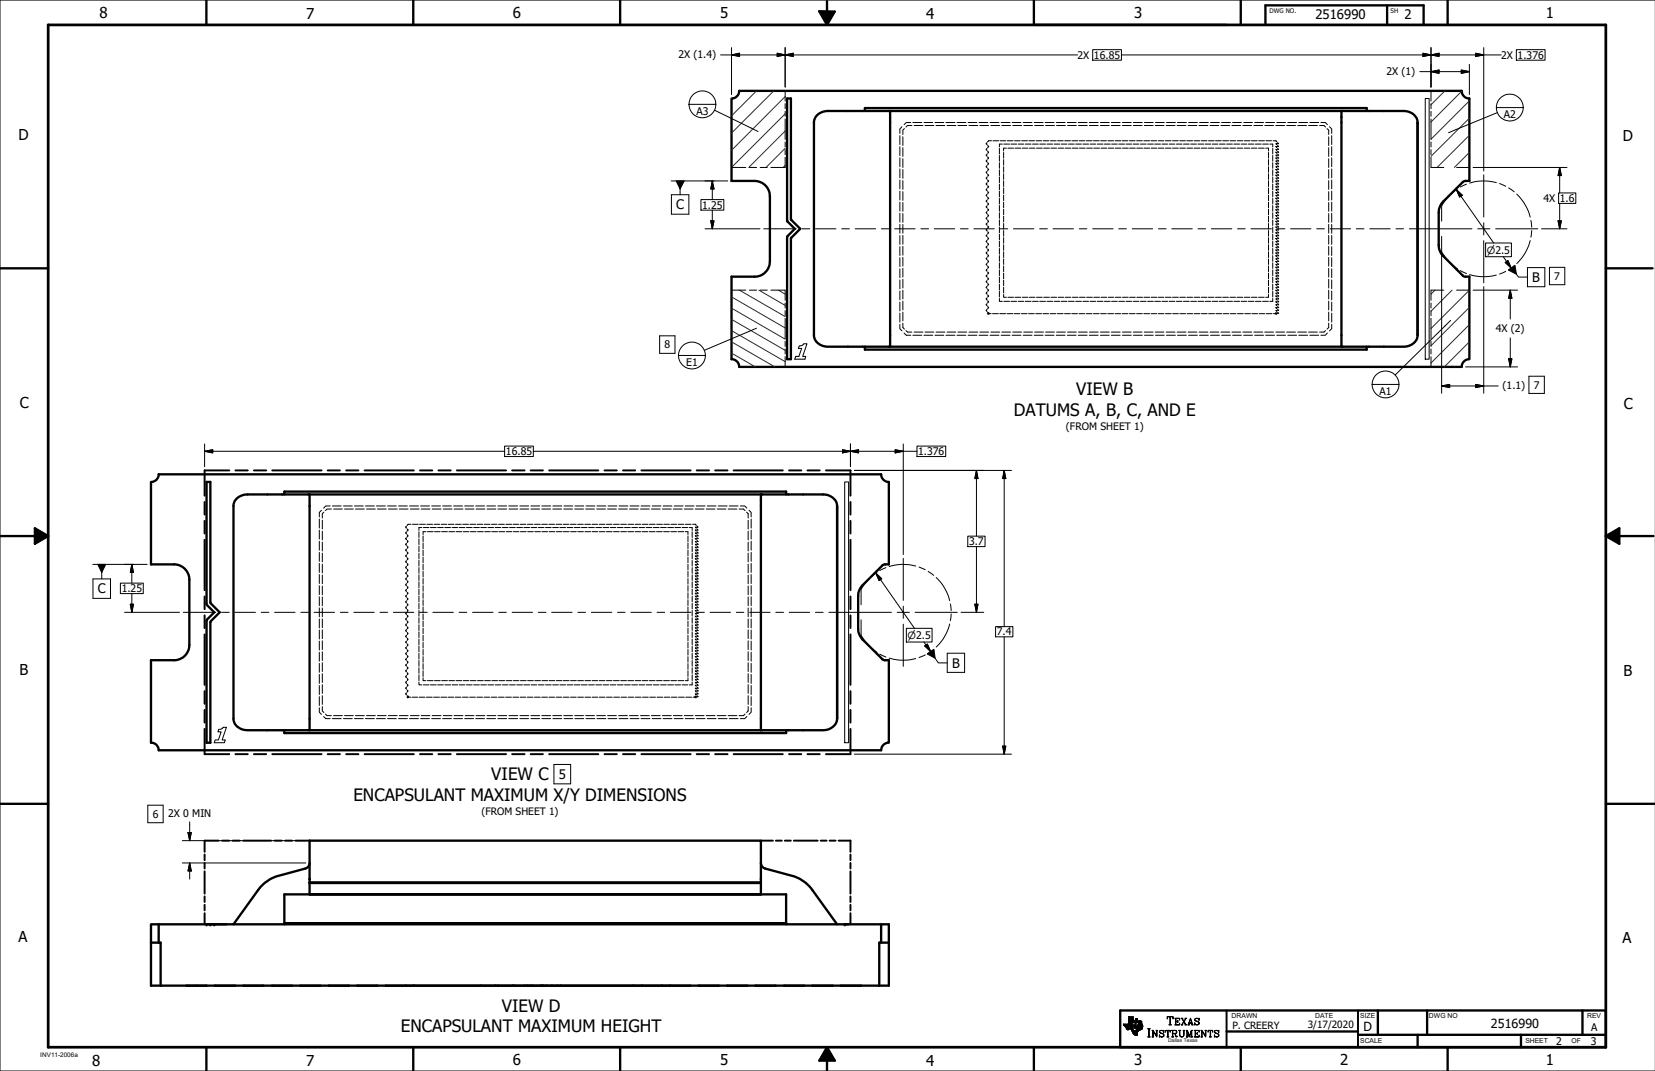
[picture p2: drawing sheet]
<svg xmlns="http://www.w3.org/2000/svg" width="432mm" height="279mm" viewBox="0 0 432 279" stroke-linecap="round" stroke-linejoin="round" font-family="sans-serif">
<defs><g id="words">
<g font-size="4.5">
<text x="280.8" y="103.1">VIEW B</text>
<text x="264.5" y="108.5">DATUMS A, B, C, AND E</text>
<text x="128.2" y="203.6">VIEW C</text>
<text x="92.2" y="208.9">ENCAPSULANT MAXIMUM X/Y DIMENSIONS</text>
<text x="130.9" y="263.9">VIEW D</text>
<text x="104.6" y="269.3">ENCAPSULANT MAXIMUM HEIGHT</text>
</g>
<g font-size="3.9">
<text x="25.9" y="4.6">8</text>
<text x="79.9" y="4.9">7</text>
<text x="133.8" y="4.7">6</text>
<text x="187.9" y="4.6">5</text>
<text x="241.7" y="5">4</text>
<text x="295.9" y="4.6">3</text>
<text x="403.4" y="4.7">1</text>
<text x="4.9" y="36.6">D</text>
<text x="423.4" y="36.8">D</text>
<text x="5.2" y="106.5">C</text>
<text x="423.7" y="106.7">C</text>
<text x="5.1" y="176.1">B</text>
<text x="423.5" y="176.3">B</text>
<text x="4.8" y="245.8">A</text>
<text x="423.3" y="246.1">A</text>
<text x="24.1" y="278.1">8</text>
<text x="79.9" y="278">7</text>
<text x="133.8" y="277.9">6</text>
<text x="187.9" y="277.7">5</text>
<text x="241.7" y="278.1">4</text>
<text x="295.9" y="277.8">3</text>
<text x="349.7" y="278">2</text>
<text x="403.4" y="277.9">1</text>
</g>
<g font-size="3.4">
<text x="343.2" y="5.1">2516990</text>
<text x="366.5" y="5.1">2</text>
<text x="176.4" y="54.6">C</text>
<text x="399.8" y="73.6">B</text>
<text x="25.5" y="154.8">C</text>
<text x="248.4" y="174.1">B</text>
<text x="145.8" y="203.2">5</text>
</g>
<g font-size="3.3">
<text x="355.7" y="269">D</text>
<text x="389" y="268.1">2516990</text>
</g>
<g font-size="2.9">
<text x="304.3" y="267.4">T</text>
<text x="299.2" y="270.5">I</text>
</g>
<g font-size="2.7">
<text x="177" y="15.1">2X (1.4)</text>
<text x="281.1" y="15.3">2X</text>
<text x="285.4" y="15.3">16.85</text>
<text x="391.7" y="15.3">2X</text>
<text x="396" y="15.3">1.376</text>
<text x="361.7" y="19.5">2X (1)</text>
<text x="181.7" y="30">A3</text>
<text x="392.3" y="30.8">A2</text>
<text x="402.7" y="52.7">4X</text>
<text x="407" y="52.7">1.6</text>
<text x="183.2" y="54.5">1.25</text>
<text x="405.5" y="73">7</text>
<text x="390.2" y="86.5">4X (2)</text>
<text x="173.4" y="90.9">8</text>
<text x="179" y="95.5">E1</text>
<text x="392" y="101.5">(1.1)</text>
<text x="400.2" y="101.4">7</text>
<text x="359.9" y="103">A1</text>
<text x="278.1" y="112.2">(FROM SHEET 1)</text>
<text x="132" y="118.7">16.85</text>
<text x="239.6" y="118.7">1.376</text>
<text x="252.8" y="142.2">3.7</text>
<text x="31.7" y="154.5">1.25</text>
<text x="260.1" y="165.8">7.4</text>
<text x="39.8" y="213.3">6</text>
<text x="43.9" y="213.2">2X 0 MIN</text>
<text x="125.6" y="212.6">(FROM SHEET 1)</text>
<text x="415.1" y="268.8">A</text>
<text x="406" y="272.6">2</text>
<text x="415" y="272.6">3</text>
</g>
<g font-size="2.6">
<text x="387.9" y="66.2">⌀2.5</text>
<text x="236.8" y="166.6">⌀2.5</text>
<text x="321.5" y="268.5">P. CREERY</text>
<text x="341.2" y="268.1">3/17/2020</text>
</g>
<g font-size="2.3">
<text x="306.3" y="267.4">EXAS</text>
<text x="300.4" y="270.5">NSTRUMENTS</text>
</g>
<g font-size="1.8">
<text x="321.3" y="265.6">DRAWN</text>
<text x="343.2" y="265.6">DATE</text>
<text x="354.9" y="265.5">SIZE</text>
<text x="372.8" y="265.5">DWG NO</text>
<text x="414.1" y="265.5">REV</text>
<text x="354.9" y="272.1">SCALE</text>
<text x="398" y="272.2">SHEET</text>
<text x="410" y="272.2">OF</text>
</g>
<text font-size="1.7" x="10.5" y="275.7">INV11-2006a</text>
<g font-size="1.6">
<text x="331.2" y="3.3">DWG NO.</text>
<text x="362.8" y="3.3">SH</text>
</g>
<text font-size="1.3" x="304.8" y="271.9">Dallas Texas</text>
</g></defs>
<g fill="none" stroke="#000" stroke-width=".26">
<path d="M188 14.3h93.2M190.9 12.4v12.3M190.9 14.3l2.1-.4v.8zM202.8 13.9l2.1 .4-2.1 .4zM204.9 12.4v10.3M204.9 14.3l2.1-.4v.8zM285.1 13h7.5v2.7h-7.5zM371.3 13.9l2.1 .4-2.1 .4zM373.4 18.7l2.1-.4v.8zM373.4 14.3l2.1-.4v.8zM373.4 12.4v10.3M381.3 18.3l2.1 .4-2.1 .4z"/>
<path d="M383.4 18.7h-13M383.4 16.8v7.9M385 13.9l2.1 .4-2.1 .4zM387.1 12.4v32.2M391.7 14.3h-99.1M395.6 13h7.5v2.7h-7.5zM431.8 0h-431.8v279.4h431.8M179.7 27.2h7.1a3.5 3.5 0 0 0-5.1-3.2 3.5 3.5 0 0 0-.6 6 3.5 3.5 0 0 0 5.6-2.1l.1-.7M186.4 28.7l11.4 5.6M204.9 23.7v2.7M204.9 27v1.4M204.9 29v1.4"/>
<path d="M204.9 31v5.4M204.9 37v1.4M204.9 39v1.4M234.8 35.4v2.3M234.8 38.3v2.3M235.3 33.1l-.5 .5v1.2M235.6 35.7v2.3M235.6 38.5v2.3M236 33.5l-.4 .5v1.1M237.6 32h-1.1l-.6 .5M237.9 32.7h-1.1l-.4 .4M238.2 32h2.3"/>
<path d="M238.5 32.7h2.3M241.1 32h2.3M241.3 32.7h2.3M243.9 32h2.3M244.2 32.7h2.3M246.8 32h2.3M247.1 32.7h2.3M249.7 32h2.3M249.9 32.7h2.3M252.6 32h2.3M252.8 32.7h2.3M255.4 32h2.3"/>
<path d="M255.7 32.7h2.2M257.9 36.7h.8M258.3 32h2.3M258.5 32.7h2.3M259.1 36.7h1.5M260.8 38.7v1.5M260.9 36.7h1.5M261.2 32h2.3M261.4 32.7h2.3M261.5 37.6h-.7v.7M261.9 39.8v1.5M261.9 37.6h1.5"/>
<path d="M262.6 38.7h-.7v.7M262.8 36.7h1.5M263 38.7h1.5M263.8 37.6h1.5M264.1 32h2.3M264.2 32.7h2.3M264.7 36.7h1.5M264.8 38.7h1.5M265.6 37.6h1.5M266.6 36.7h1.5M266.7 38.7h1.5M267 32h2.2"/>
<path d="M267.1 32.7h2.3M267.5 37.6h1.5M268.4 36.7h1.5M268.6 38.7h1.4M269.4 37.6h1.5M269.8 32h2.3M270 32.7h2.2M270.3 36.7h1.5M270.4 38.7h1.5M271.3 37.6h1.5M272.2 36.7h1.5M272.3 38.7h1.5"/>
<path d="M272.7 32h2.3M272.8 32.7h2.3M273.2 37.6h1.5M274.1 36.7h1.5M274.2 38.7h1.5M275 37.6h1.5M275.6 32h2.3M275.7 32.7h2.3M275.9 36.7h1.5M276.1 38.7h1.4M276.9 37.6h1.5M277.8 36.7h1.5"/>
<path d="M277.9 38.7h1.5M278.5 32h2.3M278.5 32.7h2.3M278.8 37.6h1.5M279.7 36.7h1.5M279.8 38.7h1.5M280.6 37.6h1.6M281.3 32h2.3M281.4 32.7h2.3M281.6 36.7h1.5M281.6 38.7h1.5M282.5 37.6h1.5"/>
<path d="M283.4 36.7h1.5M283.5 38.7h1.5M284.2 32h2.3M284.2 32.7h2.3M284.4 37.6h1.5M285.3 36.7h1.5M285.4 38.7h1.5M286.3 37.6h1.5M287.1 32h2.3M287.1 32.7h2.3M287.2 36.7h1.5M287.3 38.7h1.5"/>
<path d="M288.1 37.6h1.6M289.1 36.7h1.5M289.1 38.7h1.5M290 32h2.2M290 32.7h2.2M290 37.6h1.5M290.9 36.7h1.5M291 38.7h1.5M291.9 37.6h1.5M292.8 36.7h1.5M292.8 32h2.3M292.8 32.7h2.3"/>
<path d="M292.9 38.7h1.5M293.8 37.6h1.5M294.7 36.7h1.5M294.7 38.7h1.5M295.7 37.6h1.5M295.7 32.7h2.3M295.7 32h2.3M296.5 36.7h1.5M296.6 38.7h1.5M297.5 37.6h1.5M298.4 36.7h1.5M298.5 38.7h1.5"/>
<path d="M298.6 32.7h2.2M298.6 32h2.3M299.4 37.6h1.5M300.3 36.7h1.5M300.3 38.7h1.5M301.3 37.6h1.5M301.4 32.7h2.3M301.5 32h2.3M302.2 36.7h1.5M302.2 38.7h1.5M303.1 37.6h1.6M304 36.7h1.5"/>
<path d="M304.1 38.7h1.5M304.3 32.7h2.3M304.3 32h2.4M305 37.6h1.5M305.9 36.7h1.5M305.9 38.7h1.5M306.9 37.6h1.5M307.1 32.7h2.3M307.2 32h2.3M307.8 36.7h1.5M307.8 38.7h1.5M308.8 37.6h1.5"/>
<path d="M309.6 36.7h1.5M309.7 38.7h1.5M310 32.7h2.3M310.1 32h2.3M310.7 37.6h1.5M311.5 36.7h1.5M311.5 38.7h1.5M312.5 37.6h1.6M312.8 32.7h2.3M313 32h2.3M313.4 36.7h1.5M313.4 38.7h1.5"/>
<path d="M314.4 37.6h1.5M315.3 38.7h1.5M315.3 36.7h1.5M315.7 32.7h2.3M315.8 32h2.4M316.3 37.6h1.5M317.1 36.7h1.5M317.1 38.7h1.5M318.2 37.6h1.5M318.6 32.7h2.2M318.7 32h2.3M319 38.7h1.5"/>
<path d="M319 36.7h1.5M320 37.6h1.5M320.9 38.7h1.5M320.9 36.7h1.5M321.4 32.7h2.3M321.6 32h2.3M321.9 37.6h1.5M322.7 38.7h1.5M322.8 36.7h1.5M323.8 37.6h1.5M324.3 32.7h2.3M324.5 32h2.3"/>
<path d="M324.6 38.7h1.5M324.6 36.7h1.5M325.6 37.6h1.6M326.5 38.7h1.5M326.5 36.7h1.5M327.1 32.7h2.3M327.4 32h2.3M327.5 37.6h1.5M328.3 38.7h1.5M328.4 36.7h1.5M329.4 37.6h1.5M330 32.7h2.3"/>
<path d="M330.2 32h2.3M330.2 38.7h.8v.7M330.3 36.7h1.5M331 39.8v1.5M331.3 37.6h.8v.7M332.1 38.7v1.5M332.1 36.7h.8M332.9 32.7h2.3M333.1 32h2.3M335.7 32.7h2.3M336 32h2.3M338.6 32.7h2.3"/>
<path d="M338.9 32h2.3M341.4 32.7h2.3M341.7 32h2.3M344.3 32.7h1.1l.4 .4M344.6 32h1.2l.5 .5M346.2 33.5l.5 .5v1.1M346.7 35.7v2.3M346.7 38.5v2.3M346.9 33.1l.6 .5v1.2M347.5 35.4v2.3M347.5 38.3v2.3M371.9 25.7h1v68h-1z"/>
<path d="M373.4 23.7v2.7M373.4 27v1.4M373.4 29v1.4M373.4 31v5.4M373.4 37v1.4M373.4 39v1.4M390.4 28.1h7a3.5 3.5 0 0 0-5.1-3 3.5 3.5 0 0 0-.4 5.9 3.5 3.5 0 0 0 5.5-2.3v-.6M390.7 29.4l-12.8 5.2M175.1 47.2h14.8M175.2 50.8h4.5v5.1h-4.5zM177.4 48.5v2.3M182.9 52.1h5.9v2.7h-5.9z"/>
<path d="M183.9 59.7h14.4M185.4 57.6h.9l-.5 2.1zM185.8 47.2v4.9M185.8 54.8v4.9M185.8 47.2l.5 2.1h-.9zM190.9 43.7h3.7M195.5 43.7h1.9M198.3 43.7h1.9M199.3 59.7h8.5M204.9 41v2.7h-3.8M209.3 59.7h2M212.8 59.7h5.3"/>
<path d="M219.6 59.7h2M223.1 59.7h5.4M230 59.7h1.9M233.4 59.7h5.4M234.8 41.2v2.3M234.8 44.1v2.3M234.8 47v2.3M234.8 49.9v2.3M234.8 52.7v2.4M234.8 55.6v2.4M234.8 58.5v2.4M235.6 41.4v2.3"/>
<path d="M235.6 44.2v2.3M235.6 47.1v2.3M235.6 50v2.3M235.6 52.8v2.3M235.6 55.7v2.3M235.6 58.5v2.3M240.3 59.7h2M243.8 59.7h5.3M250.6 59.7h2M254.1 59.7h5.3M260.8 40.6v1.5M260.8 42.4v1.5"/>
<path d="M260.8 44.3v1.5M260.8 46.1v1.5M260.8 48v1.5M260.8 49.9v1.5M260.8 51.8v1.4M260.8 53.6v1.5M260.8 55.5v1.5M260.8 57.4v1.4M260.8 59.2v1.5M260.9 59.7h2M261.9 41.6v1.5M261.9 43.5v1.5"/>
<path d="M261.9 45.3v1.5M261.9 47.2v1.5M261.9 49v1.5M261.9 50.9v1.4M261.9 52.7v1.5M261.9 54.6v1.4M261.9 56.4v1.5M261.9 58.3v1.5M264.4 59.7h5.3M271.3 59.7h2M274.7 59.7h5.4M281.6 59.7h2"/>
<path d="M285.1 59.7h5.3M291.9 59.7h2M295.4 59.7h5.3M302.2 59.7h2M305.7 59.7h5.4M312.6 59.7h2M316.1 59.7h5.3M322.9 59.7h2M326.4 59.7h5.3M331 41.6v1.5M331 43.5v1.5M331 45.3v1.5"/>
<path d="M331 47.2v1.5M331 49v1.5M331 50.9v1.4M331 52.7v1.5M331 54.6v1.4M331 56.4v1.5M331 58.3v1.5M332.1 40.6v1.5M332.1 42.4v1.5M332.1 44.3v1.5M332.1 46.1v1.5M332.1 48v1.5"/>
<path d="M332.1 49.9v1.5M332.1 51.8v1.4M332.1 53.6v1.5M332.1 55.5v1.5M332.1 57.4v1.4M332.1 59.2v1.5M333.2 59.7h2M336.7 59.7h5.3M343.5 59.7h2M346.7 41.4v2.3M346.7 44.2v2.3M346.7 47.1v2.3"/>
<path d="M346.7 50v2.3M346.7 52.8v2.3M346.7 55.7v2.3M346.7 58.5v2.3M347 59.7h5.4M347.5 41.2v2.3M347.5 44.1v2.3M347.5 47v2.3M347.5 49.9v2.3M347.5 52.7v2.4M347.5 55.6v2.4M347.5 58.5v2.4"/>
<path d="M353.9 59.7h2M357.4 59.7h5.3M364.2 59.7h2M367.7 59.7h16.3M373.4 41v2.7h3.3M378.2 50.9l-2.1 2.9v3.9M380 49.4l1.5 1.5-.7 .5zM380 49.4l9.7 14M380 43.7h3.4M380.3 49.3l-1.4 1M382.6 48l-1.6 .8M384.3 43.7h24.5"/>
<path d="M385.6 59.7h3.1M387.1 45.6v11M387.1 58.1v3.2M390.2 59.7h11M390.4 47.6a12.5 12.5 0 0 0-7 .2M391.2 47.9l1.7 .7M393.6 49l1.5 1M395.7 50.6a12.8 12.8 0 0 1 3.5 6M399.4 57.5l.2 1.8M402.2 59.7h6.6M406.5 57.6h.9l-.5 2.1zM406.7 50.3h4.4v2.8h-4.4z"/>
<path d="M406.9 43.7v6.6M406.9 53.1v6.6M406.9 43.7l.5 2.1h-.9zM190.9 75.7h3.7M195.5 75.7h1.9M198.3 75.7h1.9M201.1 75.7h3.8v2.7M204.9 79v1.4M234.8 61.4v2.4M234.8 64.3v2.4M234.8 67.2v2.4M234.8 70.1v2.3"/>
<path d="M234.8 73v2.3M234.8 75.9v2.3M234.8 78.8v2.3M235.6 61.4v2.3M235.6 64.3v2.3M235.6 67.1v2.3M235.6 70v2.3M235.6 72.9v2.2M235.6 75.7v2.3M235.6 78.6v2.3M260.8 77.9v.7h.7M260.8 61.1v1.5"/>
<path d="M260.8 62.9v1.5M260.8 64.8v1.5M260.8 66.7v1.5M260.8 68.6v1.4M260.8 70.4v1.5M260.8 72.3v1.5M260.8 74.1v1.5M260.8 76v1.5M261.9 76.8v.8h.7M261.9 60.2v1.4M261.9 62v1.5M261.9 63.8v1.5"/>
<path d="M261.9 65.7v1.5M261.9 67.5v1.5M261.9 69.4v1.5M261.9 71.2v1.5M261.9 73.1v1.5M261.9 75v1.4M261.9 78.6h1.5M263 77.6h1.5M263.8 78.6h1.5M264.8 77.6h1.5M265.6 78.6h1.5M266.7 77.6h1.5"/>
<path d="M267.5 78.6h1.5M268.6 77.6h1.4M269.4 78.6h1.5M270.4 77.6h1.5M271.3 78.6h1.5M272.3 77.6h1.5M273.2 78.6h1.5M274.2 77.6h1.5M275 78.6h1.5M276.1 77.6h1.4M276.9 78.6h1.5M277.9 77.6h1.5"/>
<path d="M278.8 78.6h1.5M279.8 77.6h1.5M280.6 78.6h1.6M281.6 77.6h1.5M282.5 78.6h1.5M283.5 77.6h1.5M284.4 78.6h1.5M285.4 77.6h1.5M286.3 78.6h1.5M287.3 77.6h1.5M288.1 78.6h1.6M289.1 77.6h1.5"/>
<path d="M290 78.6h1.5M291 77.6h1.5M291.9 78.6h1.5M292.9 77.6h1.5M293.8 78.6h1.5M294.7 77.6h1.5M295.7 78.6h1.5M296.6 77.6h1.5M297.5 78.6h1.5M298.4 77.6h1.6M299.4 78.6h1.5M300.3 77.6h1.5"/>
<path d="M301.3 78.6h1.5M302.2 77.6h1.5M303.1 78.6h1.6M304.1 77.6h1.5M305 78.6h1.5M305.9 77.6h1.5M306.9 78.6h1.5M307.8 77.6h1.5M308.8 78.6h1.5M309.7 77.6h1.5M310.7 78.6h1.5M311.5 77.6h1.5"/>
<path d="M312.5 78.6h1.6M313.4 77.6h1.5M314.4 78.6h1.5M315.3 77.6h1.5M316.3 78.6h1.5M317.1 77.6h1.5M318.2 78.6h1.5M319 77.6h1.5M320 78.6h1.5M320.9 77.6h1.5M321.9 78.6h1.5M322.7 77.6h1.5"/>
<path d="M323.8 78.6h1.5M324.6 77.6h1.5M325.6 78.6h1.6M326.5 77.6h1.5M327.5 78.6h1.5M328.3 77.6h1.5M329.4 78.6h1.5M331 60.2v1.4M331 62v1.5M331 63.8v1.5M331 65.7v1.5M331 67.5v1.5"/>
<path d="M331 69.4v1.5M331 71.2v1.5M331 73.1v1.5M331 75v1.4M331 76.8v.8h-.8M332.1 61.1v1.5M332.1 62.9v1.5M332.1 64.8v1.5M332.1 66.7v1.5M332.1 68.6v1.4M332.1 70.4v1.5M332.1 72.3v1.5"/>
<path d="M332.1 74.1v1.5M332.1 76v1.5M332.1 77.9v.7h-.8M346.7 61.4v2.3M346.7 64.3v2.3M346.7 67.1v2.3M346.7 70v2.3M346.7 72.9v2.2M346.7 75.7v2.3M346.7 78.6v2.3M347.5 61.4v2.4M347.5 64.3v2.4"/>
<path d="M347.5 67.2v2.4M347.5 70.1v2.3M347.5 73v2.3M347.5 75.9v2.3M347.5 78.8v2.3M373.4 79v1.4M376.1 61.7v3.9l1 1.6 1.1 1.3M376.1 66.6v36M376.7 75.7h-3.3v2.7M378.9 69.1l1.4 1M380 75.7h3.4M381 70.6l1.6 .8"/>
<path d="M383.4 71.6l.1 .1a12.9 12.9 0 0 0 6.9 .1M384.3 75.7h11.6M387.1 62.8v11M387.1 74.8v27.8M387.6 63.4h6.7v3.6h-6.7zM392.2 67l2.1 3M392.7 68.5l.7-.5 .9 2zM392.9 70.8l-1.7 .7M394 75.7v7.5M394 75.7l.5 2.1h-.9zM395.1 69.3l-1.5 1.1M395.6 71.5l.6 .8h2.3"/>
<path d="M398.5 69.8h4.6v5h-4.6zM399.2 62.8a12.3 12.3 0 0 1-3.5 5.9M399.6 60.2l-.2 1.7M404.3 69.7h4v4.6h-4zM172.1 87.6h4v4.6h-4zM177 92.7h7a3.5 3.5 0 0 0-5.1-3 3.5 3.5 0 0 0-.4 6 3.5 3.5 0 0 0 5.5-2.3v-.7M197.4 85.6l-13.7 5.8M204.9 81v1.4M204.9 83v5.4M204.9 89v1.4M204.9 91v1.4M204.9 93v2.7"/>
<path d="M208.4 93l.8-2.1h-.9l.2-.6 .8-.2 .4-.4h.8l-1.1 3.3h.8l-.2 .7M234.8 84.6v1.1l.5 .6M234.8 81.7v2.3M235.6 84.3v1.1l.4 .5M235.6 81.4v2.3M235.9 86.9l.6 .6h1.1M236.4 86.3l.4 .3h1.1M238.2 87.5h2.3M238.5 86.6h2.3M241.1 87.5h2.3M241.3 86.6h2.3M243.9 87.5h2.3"/>
<path d="M244.2 86.6h2.3M246.8 87.5h2.3M247.1 86.6h2.3M249.7 87.5h2.3M249.9 86.6h2.3M252.6 87.5h2.3M252.8 86.6h2.3M255.4 87.5h2.3M255.7 86.6h2.2M257.8 81.8h.8M258.3 87.5h2.3M258.5 86.6h2.3"/>
<path d="M259 81.8h1.5M260.8 81.8h1.6M261.2 87.5h2.3M261.4 86.6h2.3M262.7 81.8h1.5M264.1 87.5h2.3M264.2 86.6h2.3M264.6 81.8h1.5M266.5 81.8h1.5M267 87.5h2.2M267.1 86.6h2.3M268.4 81.8h1.5"/>
<path d="M269.8 87.5h2.3M270 86.6h2.2M270.2 81.8h1.5M272.1 81.8h1.5M272.7 87.5h2.3M272.8 86.6h2.3M274 81.8h1.5M275.6 87.5h2.3M275.7 86.6h2.3M275.9 81.8h1.5M277.7 81.8h1.6M278.5 87.5h2.3"/>
<path d="M278.5 86.6h2.3M279.6 81.8h1.5M281.3 87.5h2.3M281.4 86.6h2.3M281.5 81.8h1.5M283.4 81.8h1.5M284.2 87.5h2.3M284.2 86.6h2.3M285.3 81.8h1.5M287.1 86.6h2.3M287.1 87.5h2.3M287.1 81.8h1.5"/>
<path d="M289 81.8h1.5M290 86.6h2.2M290 87.5h2.2M290.9 81.8h1.5M292.8 81.8h1.5M292.8 86.6h2.3M292.8 87.5h2.3M294.7 81.8h1.5M295.7 86.6h2.3M295.7 87.5h2.3M296.5 81.8h1.5M298.4 81.8h1.5"/>
<path d="M298.6 86.6h2.2M298.6 87.5h2.3M300.3 81.8h1.5M301.4 86.6h2.3M301.5 87.5h2.3M302.2 81.8h1.5M304.1 81.8h1.5M304.3 86.6h2.3M304.3 87.5h2.4M305.9 81.8h1.5M307.1 86.6h2.3M307.2 87.5h2.3"/>
<path d="M307.8 81.8h1.5M309.7 81.8h1.5M310 86.6h2.3M310.1 87.5h2.3M311.6 81.8h1.5M312.8 86.6h2.3M313 87.5h2.3M313.5 81.8h1.5M315.3 81.8h1.5M315.7 86.6h2.3M315.8 87.5h2.4M317.2 81.8h1.5"/>
<path d="M318.6 86.6h2.2M318.7 87.5h2.3M319.1 81.8h1.5M321 81.8h1.5M321.4 86.6h2.3M321.6 87.5h2.3M322.9 81.8h1.5M324.3 86.6h2.3M324.5 87.5h2.3M324.7 81.8h1.5M326.6 81.8h1.5M327.1 86.6h2.3"/>
<path d="M327.4 87.5h2.3M328.5 81.8h1.5M330 86.6h2.3M330.2 87.5h2.3M330.4 81.8h1.5M332.3 81.8h.7M332.9 86.6h2.3M333.1 87.5h2.3M335.7 86.6h2.3M336 87.5h2.3M338.6 86.6h2.3M338.9 87.5h2.3"/>
<path d="M341.4 86.6h2.3M341.7 87.5h2.3M345.8 86.3l-.4 .3h-1.1M346.3 86.9l-.5 .6h-1.2M346.7 81.4v2.3M346.7 84.3v1.1l-.5 .5M347.5 84.6v1.1l-.6 .6M347.5 81.7v2.3M373.4 81v1.4M373.4 83v5.4M373.4 89v1.4M373.4 91v1.4"/>
<path d="M373.4 93v2.7M378.5 83.6l-14.5 14.2M382.4 95.7h13.5M393.6 93.6h.9l-.5 2.1zM394 88.2v7.5M398.9 98.1h4v4.5h-4zM53.4 115.8v6M53.4 117.7l2.1-.4v.9zM53.4 117.7h78.3M131.7 116.4h7.4v2.7h-7.4zM219.8 117.3l2.1 .4-2.1 .5zM221.9 117.7l2.1-.4v.9z"/>
<path d="M221.9 115.8v6M233.6 117.3l2.1 .4-2.1 .5zM235.7 115.8v28.9M239.2 116.4h7.5v2.7h-7.5zM239.2 117.7h-100.1M358 100.3h7a3.5 3.5 0 0 0-5.1-3.2 3.5 3.5 0 0 0-.4 6 3.5 3.5 0 0 0 5.5-2.5v-.3M376.1 100.7l2.1-.4v.8zM376.1 100.7h14.8M385 100.3l2.1 .4-2.1 .4zM83.3 135.4v2.4M83.3 138.3v2.3M83.9 133.1l-.6 .6v1.2"/>
<path d="M84.1 135.7v2.3M84.1 138.6v2.3M84.5 133.6l-.4 .4v1.1M86.1 132h-1.1l-.6 .6M86.5 132.8h-1.2l-.4 .4M86.7 132h2.3M87 132.8h2.3M89.6 132h2.3M89.9 132.8h2.3M92.5 132h2.3M92.8 132.8h2.2M95.4 132h2.3"/>
<path d="M95.6 132.8h2.3M98.2 132h2.3M98.5 132.8h2.3M101.1 132h2.3M101.3 132.8h2.3M104 132h2.3M104.2 132.8h2.3M106.5 136.8h.7M106.8 132h2.4M107.1 132.8h2.2M107.6 136.8h1.5M109.3 138.7v1.5"/>
<path d="M109.5 136.8h1.5M109.7 132h2.3M109.9 132.8h2.3M110.1 137.6h-.8v.8M110.4 139.8v1.5M110.4 137.6h1.5M111.1 138.7h-.7v.7M111.4 136.8h1.5M111.5 138.7h1.5M112.3 137.6h1.5M112.6 132h2.3M112.8 132.8h2.3"/>
<path d="M113.2 136.8h1.5M113.4 138.7h1.5M114.2 137.6h1.5M115.1 136.8h1.5M115.2 138.7h1.5M115.5 132h2.3M115.7 132.8h2.2M116.1 137.6h1.5M117 136.8h1.5M117.1 138.7h1.5M117.9 137.6h1.5M118.4 132h2.3"/>
<path d="M118.5 132.8h2.3M118.9 136.8h1.5M119 138.7h1.5M119.8 137.6h1.5M120.7 136.8h1.5M120.9 138.7h1.4M121.2 132h2.3M121.4 132.8h2.3M121.7 137.6h1.5M122.6 136.8h1.5M122.7 138.7h1.5M123.6 137.6h1.5"/>
<path d="M124.1 132h2.3M124.2 132.8h2.3M124.5 136.8h1.5M124.6 138.7h1.5M125.4 137.6h1.5M126.3 136.8h1.5M126.4 138.7h1.5M127 132h2.3M127.1 132.8h2.3M127.3 137.6h1.5M128.2 136.8h1.5M128.3 138.7h1.5"/>
<path d="M129.2 137.6h1.5M129.9 132h2.3M129.9 132.8h2.3M130.1 136.8h1.5M130.2 138.7h1.5M131.1 137.6h1.5M132 136.8h1.5M132.1 138.7h1.5M132.7 132h2.3M132.8 132.8h2.3M132.9 137.6h1.6M133.8 136.8h1.5"/>
<path d="M133.9 138.7h1.5M134.8 137.6h1.5M135.6 132h2.3M135.7 132.8h2.2M135.7 136.8h1.5M135.8 138.7h1.5M136.7 137.6h1.5M137.6 136.8h1.5M137.7 138.7h1.4M138.5 132h2.3M138.5 132.8h2.3M138.6 137.6h1.5"/>
<path d="M139.5 136.8h1.5M139.5 138.7h1.5M140.4 137.6h1.5M141.3 136.8h1.5M141.4 132h2.3M141.4 132.8h2.3M141.4 138.7h1.5M142.3 137.6h1.5M143.2 136.8h1.5M143.3 138.7h1.5M144.2 137.6h1.5M144.2 132.8h2.3"/>
<path d="M144.3 132h2.3M145.1 136.8h1.5M145.1 138.7h1.5M146.1 137.6h1.5M147 136.8h1.5M147 138.7h1.5M147.1 132.8h2.3M147.2 132h2.2M148 137.6h1.5M148.8 136.8h1.5M148.9 138.7h1.5M149.8 137.6h1.5"/>
<path d="M149.9 132.8h2.3M150 132h2.3M150.7 136.8h1.5M150.7 138.7h1.5M151.7 137.6h1.5M152.6 136.8h1.5M152.6 138.7h1.5M152.8 132.8h2.3M152.9 132h2.3M153.6 137.6h1.5M154.5 136.8h1.5M154.5 138.7h1.5"/>
<path d="M155.4 137.6h1.6M155.7 132.8h2.3M155.7 132h2.4M156.3 138.7h1.5M156.3 136.8h1.5M157.3 137.6h1.5M158.2 136.8h1.5M158.2 138.7h1.5M158.5 132.8h2.3M158.6 132h2.3M159.2 137.6h1.5M160.1 138.7h1.5"/>
<path d="M160.1 136.8h1.5M161.1 137.6h1.5M161.4 132.8h2.3M161.5 132h2.3M161.9 138.7h1.5M161.9 136.8h1.5M162.9 137.6h1.5M163.8 138.7h1.5M163.8 136.8h1.5M164.2 132.8h2.3M164.4 132h2.3M164.8 137.6h1.5"/>
<path d="M165.7 138.7h1.5M165.7 136.8h1.5M166.7 137.6h1.5M167.1 132.8h2.3M167.3 132h2.3M167.5 138.7h1.5M167.6 136.8h1.5M168.6 137.6h1.5M169.4 138.7h1.5M169.4 136.8h1.5M169.9 132.8h2.3M170.2 132h2.2"/>
<path d="M170.5 137.6h1.5M171.3 138.7h1.5M171.3 136.8h1.5M172.3 137.6h1.5M172.8 132.8h2.3M173 132h2.3M173.1 138.7h1.5M173.2 136.8h1.5M174.2 137.6h1.5M175 138.7h1.5M175 136.8h1.6M175.7 132.8h2.3"/>
<path d="M175.9 132h2.3M176.1 137.6h1.5M176.9 138.7h1.5M176.9 136.8h1.5M177.9 137.6h1.6M178.5 132.8h2.3M178.8 138.7h.7v.7M178.8 132h2.3M178.8 136.8h1.5M179.5 139.8v1.5M179.8 137.6h.8v.8M180.6 138.7v1.5"/>
<path d="M180.7 136.8h.7M181.4 132.8h2.3M181.7 132h2.2M184.3 132.8h2.2M184.5 132h2.3M187.1 132.8h2.3M187.4 132h2.3M190 132.8h2.3M190.3 132h2.3M192.8 132.8h1.2l.4 .4M193.2 132h1.1l.6 .6M194.8 133.6l.4 .4v1.1"/>
<path d="M195.2 135.7v2.3M195.2 138.6v2.3M195.4 133.1l.6 .6v1.2M196 135.4v2.4M196 138.3v2.3M220.4 125.7h1v68.1h-1zM222.9 122.7h41M252.5 139.9h4.5v2.7h-4.5zM254.8 122.7l.4 2.1h-.9zM254.8 122.7v17.2M262 122.7v40.8M262 122.7l.4 2.1h-.8z"/>
<path d="M24.2 147.2h14.2M24.3 151h4.5v5.1h-4.5zM26.5 148.7v2.3M31.4 152.1h6v2.8h-6zM32.5 159.7h14.3M34 157.6h.8l-.4 2.1zM34.4 147.2l.4 2.2h-.8zM34.4 147.2v4.9M34.4 154.9v4.8M47.8 159.7h8.5M57.8 159.7h2M61.3 159.7h5.4"/>
<path d="M68.2 159.7h1.9M71.6 159.7h5.4M78.5 159.7h2M82 159.7h5.3M83.3 141.2v2.3M83.3 144.1v2.3M83.3 147v2.3M83.3 149.9v2.3M83.3 152.8v2.3M83.3 155.7v2.3M83.3 158.6v2.3M84.1 141.4v2.3"/>
<path d="M84.1 144.3v2.3M84.1 147.2v2.3M84.1 150v2.3M84.1 152.9v2.3M84.1 155.7v2.3M84.1 158.6v2.3M88.8 159.7h2M92.3 159.7h5.3M99.1 159.7h2M102.6 159.7h5.3M109.3 140.6v1.5M109.3 142.5v1.5"/>
<path d="M109.3 144.4v1.4M109.3 146.2v1.5M109.3 148.1v1.5M109.3 149.9v1.5M109.3 151.8v1.5M109.3 153.7v1.5M109.3 155.5v1.5M109.3 157.4v1.5M109.3 159.3v1.5M109.5 159.7h2M110.4 141.6v1.6M110.4 143.5v1.5"/>
<path d="M110.4 145.4v1.4M110.4 147.2v1.5M110.4 149.1v1.4M110.4 150.9v1.5M110.4 152.8v1.5M110.4 154.6v1.5M110.4 156.5v1.5M110.4 158.3v1.5M112.9 159.7h5.4M119.8 159.7h2M123.3 159.7h5.3M130.1 159.7h2"/>
<path d="M133.6 159.7h5.3M140.4 159.7h2.1M143.9 159.7h5.4M150.8 159.7h2M154.3 159.7h5.3M161.1 159.7h2M164.6 159.7h5.3M171.4 159.7h2M174.9 159.7h5.4M179.5 141.6v1.6M179.5 143.5v1.5M179.5 145.4v1.4"/>
<path d="M179.5 147.2v1.5M179.5 149.1v1.4M179.5 150.9v1.5M179.5 152.8v1.5M179.5 154.6v1.5M179.5 156.5v1.5M179.5 158.3v1.5M180.6 140.6v1.5M180.6 142.5v1.5M180.6 144.4v1.4M180.6 146.2v1.5M180.6 148.1v1.5"/>
<path d="M180.6 149.9v1.5M180.6 151.8v1.5M180.6 153.7v1.5M180.6 155.5v1.5M180.6 157.4v1.5M180.6 159.3v1.5M181.8 159.7h2M185.3 159.7h5.3M192.1 159.7h2M195.2 141.4v2.3M195.2 144.3v2.3M195.2 147.2v2.3"/>
<path d="M195.2 150v2.3M195.2 152.9v2.3M195.2 155.7v2.3M195.2 158.6v2.3M195.6 159.7h5.3M196 141.2v2.3M196 144.1v2.3M196 147v2.3M196 149.9v2.3M196 152.8v2.3M196 155.7v2.3M196 158.6v2.3"/>
<path d="M202.4 159.7h2M205.9 159.7h5.3M212.7 159.7h2.1M216.3 159.7h16.3M226.7 151l-2 2.8v4M228.5 149.5l10.1 14.4M228.5 149.5l1.5 1.5-.6 .5zM228.8 149.3l-1.4 1.1M231.1 148.1l-1.6 .7M234.1 159.7h3.2M235.7 145.6v11M235.7 158.1v3.2"/>
<path d="M238.8 159.7h11M238.9 147.7a12.2 12.2 0 0 0-6.9 .1M239.8 147.9l1.6 .7M242.2 149.1l1.4 1M244.3 150.7a12.5 12.5 0 0 1 3.5 6M247.9 157.6l.3 1.7M250.7 159.7h6M254.3 157.6h.9l-.4 2.1zM254.8 142.6v17.1M83.3 161.5v2.3M83.3 164.4v2.3M83.3 167.3v2.3"/>
<path d="M83.3 170.2v2.3M83.3 173.1v2.3M83.3 175.9v2.4M83.3 178.8v2.4M84.1 161.5v2.2M84.1 164.3v2.3M84.1 167.2v2.3M84.1 170v2.3M84.1 172.9v2.3M84.1 175.7v2.3M84.1 178.6v2.3M109.3 161.1v1.5"/>
<path d="M109.3 163v1.5M109.3 164.8v1.5M109.3 166.7v1.5M109.3 168.6v1.5M109.3 170.5v1.5M109.3 172.3v1.5M109.3 174.2v1.5M109.3 176v1.5M109.3 177.9v.8h.8M110.4 160.2v1.5M110.4 162v1.5M110.4 163.9v1.5"/>
<path d="M110.4 165.7v1.5M110.4 167.6v1.5M110.4 169.4v1.5M110.4 171.3v1.5M110.4 173.1v1.5M110.4 175v1.5M110.4 176.8v.8h.7M110.4 178.7h1.5M111.5 177.6h1.5M112.3 178.7h1.5M113.4 177.6h1.5M114.2 178.7h1.5"/>
<path d="M115.2 177.6h1.5M116.1 178.7h1.5M117.1 177.6h1.5M117.9 178.7h1.5M119 177.6h1.5M119.8 178.7h1.5M120.9 177.6h1.4M121.7 178.7h1.5M122.7 177.6h1.5M123.6 178.7h1.5M124.6 177.6h1.5M125.4 178.7h1.5"/>
<path d="M126.4 177.6h1.5M127.3 178.7h1.5M128.3 177.6h1.5M129.2 178.7h1.5M130.2 177.6h1.5M131.1 178.7h1.5M132.1 177.6h1.5M132.9 178.7h1.6M133.9 177.6h1.5M134.8 178.7h1.5M135.8 177.6h1.5M136.7 178.7h1.5"/>
<path d="M137.7 177.6h1.4M138.6 178.7h1.5M139.5 177.6h1.5M140.4 178.7h1.5M141.4 177.6h1.5M142.3 178.7h1.5M143.3 177.6h1.5M144.2 178.7h1.5M145.1 177.6h1.5M146.1 178.7h1.5M147 177.6h1.5M148 178.7h1.5"/>
<path d="M148.9 177.6h1.5M149.8 178.7h1.5M150.7 177.6h1.5M151.7 178.7h1.5M152.6 177.6h1.5M153.6 178.7h1.5M154.5 177.6h1.5M155.4 178.7h1.6M156.3 177.6h1.5M157.3 178.7h1.5M158.2 177.6h1.5M159.2 178.7h1.5"/>
<path d="M160.1 177.6h1.5M161.1 178.7h1.5M161.9 177.6h1.5M162.9 178.7h1.5M163.8 177.6h1.5M164.8 178.7h1.5M165.7 177.6h1.5M166.7 178.7h1.5M167.5 177.6h1.5M168.6 178.7h1.5M169.4 177.6h1.5M170.5 178.7h1.5"/>
<path d="M171.3 177.6h1.5M172.3 178.7h1.5M173.1 177.6h1.5M174.2 178.7h1.5M175 177.6h1.5M176.1 178.7h1.5M176.9 177.6h1.5M177.9 178.7h1.6M179.5 160.2v1.5M179.5 162v1.5M179.5 163.9v1.5M179.5 165.7v1.5"/>
<path d="M179.5 167.6v1.5M179.5 169.4v1.5M179.5 171.3v1.5M179.5 173.1v1.5M179.5 175v1.5M179.5 176.8v.8h-.7M180.6 161.1v1.5M180.6 163v1.5M180.6 164.8v1.5M180.6 166.7v1.5M180.6 168.6v1.5M180.6 170.5v1.5"/>
<path d="M180.6 172.3v1.5M180.6 174.2v1.5M180.6 176v1.5M180.6 177.9v.8h-.8M195.2 161.5v2.2M195.2 164.3v2.3M195.2 167.2v2.3M195.2 170v2.3M195.2 172.9v2.3M195.2 175.7v2.3M195.2 178.6v2.3M196 161.5v2.3"/>
<path d="M196 164.4v2.3M196 167.3v2.3M196 170.2v2.3M196 173.1v2.3M196 175.9v2.4M196 178.8v2.4M224.7 161.7v4l2 2.8M227.4 169.1l1.4 1.1M229.5 170.6l1.6 .8M232 171.7a12.3 12.3 0 0 0 6.9 .1M235.7 162.8v11M236.5 163.9h6.7v3.6h-6.7z"/>
<path d="M241.1 167.5l1.7 2.5M241.3 168.5l.7-.5 .8 2zM241.4 170.8l-1.6 .8M243.6 169.4l-1.4 1M244 171.7l.8 1.2h2.3M247.1 170.4h4.6v5h-4.6zM247.8 162.8a12.5 12.5 0 0 1-3.5 6M248.2 160.2l-.3 1.7M259.8 163.5h4.5v2.6h-4.5zM262 166.1v30.6M57.1 190.3l.7-.1 .4-.5h.9l-1.1 3.3h.8l-.3 .8h-2.6l.2-.8h.9l.7-2.1h-.8zM83.3 184.6v1.2l.6 .6"/>
<path d="M83.3 181.7v2.4M84.1 184.3v1.2l.4 .4M84.1 181.5v2.3M84.4 186.9l.6 .6h1.1M84.9 186.3l.4 .4h1.2M86.7 187.5h2.3M87 186.7h2.3M89.6 187.5h2.3M89.9 186.7h2.3M92.5 187.5h2.3M92.8 186.7h2.2M95.4 187.5h2.3"/>
<path d="M95.6 186.7h2.3M98.2 187.5h2.3M98.5 186.7h2.3M101.1 187.5h2.3M101.3 186.7h2.3M104 187.5h2.3M104.2 186.7h2.3M106.4 181.9h.7M106.8 187.5h2.4M107.1 186.7h2.2M107.5 181.9h1.5M109.4 181.9h1.5"/>
<path d="M109.7 187.5h2.3M109.9 186.7h2.3M111.3 181.9h1.5M112.6 187.5h2.3M112.8 186.7h2.3M113.1 181.9h1.6M115 181.9h1.5M115.5 187.5h2.3M115.7 186.7h2.2M116.9 181.9h1.5M118.4 187.5h2.3M118.5 186.7h2.3"/>
<path d="M118.8 181.9h1.5M120.7 181.9h1.5M121.2 187.5h2.3M121.4 186.7h2.3M122.5 181.9h1.5M124.1 187.5h2.3M124.2 186.7h2.3M124.4 181.9h1.5M126.3 181.9h1.5M127 187.5h2.3M127.1 186.7h2.3M128.2 181.9h1.5"/>
<path d="M129.9 187.5h2.3M129.9 186.7h2.3M130 181.9h1.6M131.9 181.9h1.5M132.7 187.5h2.3M132.8 186.7h2.3M133.8 181.9h1.5M135.6 187.5h2.3M135.7 186.7h2.2M135.7 181.9h1.5M137.6 181.9h1.5M138.5 187.5h2.3"/>
<path d="M138.5 186.7h2.3M139.4 181.9h1.5M141.3 181.9h1.5M141.4 187.5h2.3M141.4 186.7h2.3M143.2 181.9h1.5M144.2 186.7h2.3M144.3 187.5h2.3M144.5 199.4h4.4v5.1h-4.4zM145.1 181.9h1.5M147 181.9h1.5M147.1 186.7h2.3"/>
<path d="M147.2 187.5h2.2M148.8 181.9h1.5M149.9 186.7h2.3M150 187.5h2.3M150.7 181.9h1.5M152.6 181.9h1.5M152.8 186.7h2.3M152.9 187.5h2.3M154.5 181.9h1.5M155.7 186.7h2.3M155.7 187.5h2.4M156.4 181.9h1.5"/>
<path d="M158.2 181.9h1.5M158.5 186.7h2.3M158.6 187.5h2.3M160.1 181.9h1.5M161.4 186.7h2.3M161.5 187.5h2.3M162 181.9h1.5M163.9 181.9h1.5M164.2 186.7h2.3M164.4 187.5h2.3M165.8 181.9h1.5M167.1 186.7h2.3"/>
<path d="M167.3 187.5h2.3M167.6 181.9h1.5M169.5 181.9h1.5M169.9 186.7h2.3M170.2 187.5h2.2M171.4 181.9h1.5M172.8 186.7h2.3M173 187.5h2.3M173.3 181.9h1.5M175.2 181.9h1.5M175.7 186.7h2.3M175.9 187.5h2.3"/>
<path d="M177 181.9h1.5M178.5 186.7h2.3M178.8 187.5h2.3M178.9 181.9h1.5M180.8 181.9h.7M181.4 186.7h2.3M181.7 187.5h2.2M184.3 186.7h2.2M184.5 187.5h2.3M187.1 186.7h2.3M187.4 187.5h2.3M190 186.7h2.3"/>
<path d="M190.3 187.5h2.3M194.4 186.3l-.4 .4h-1.2M194.9 186.9l-.6 .6h-1.1M195.2 181.5v2.3M195.2 184.3v1.2l-.4 .4M196 184.6v1.2l-.6 .6M196 181.7v2.4M222.9 196.7h41M261.6 194.6h.8l-.4 2.1zM38.6 210.1h4v4.5h-4zM47.6 219.3h32.2M49 217.2h.9l-.4 2.1z"/>
<path d="M49.5 214.4v4.9M47.6 225.1h32.2M49.5 225.1l.4 2.1h-.9zM49.5 225.1v4.2M294.5 265.3h1.2v.7l.3 .2-.1 .6h-.5l-.1 .6h.5l-.3 1a.56 .56 0 0 0 .5 .5 .56 .56 0 0 0 .6-.4l-.2-.2 .3-.9h.4l.1-.6h-.4v-.4l.2-.1a.58 .58 0 0 1 .7 .1 .58 .58 0 0 1 .2 .6 1.11 1.11 0 0 1-.7 1.8l-.5 .8a.35 .35 0 0 1 0 .5 .35 .35 0 0 1-.6-.1l-.8-1.1a.57 .57 0 0 0-.4-.5 .57 .57 0 0 0-.6 .2l-1.2-1.4h1.4zM296.3 266.6h.2l-.4 1.6h-.2z"/>
<circle cx="296.5" cy="266" r=".16"/>
</g>
<g fill="none" stroke="#000" stroke-width=".61">
<path d="M53.8 .1v6.4M107.8 0v6.5M161.8 0v6.5M213.7 2.9l4.1 .1-2 3.5zM215.8 .3v6.2M269.7 0v6.5M270 6.5h50M323.7 0v6.5M330.2 6.5v-5.1h41.2v5.1M361.9 1.4v5.1M377.7 0v6.5M190.9 25.7a2.05 2.05 0 0 0 2-2h188.5a2.02 2.02 0 0 0 2 2v21.5l-1.6 .2-5.3 5.2a4.1 4.1 0 0 0-1.1 2.9v8.5a4.2 4.2 0 0 0 1.1 2.8l5.3 5.2 1.6 .2v21.5a2.01 2.01 0 0 0-2 2h-188.5a1.98 1.98 0 0 0-2-2v-21.5h6a4 4 0 0 0 4-4v-17a4 4 0 0 0-4-4h-6z"/>
<path d="M205.4 25.7h1v31.4l2.4 2.6-2.4 2.6v31.4h-1v-31.8l2-2.2-2-2.2zM213 30.2l1-.7 1.8-.5h150.4a3.3 3.3 0 0 1 3.6 3v55.5a3.4 3.4 0 0 1-3.6 2.9h-150.2a3.4 3.4 0 0 1-3.6-2.9v-55.8zM225.7 29v-.8h130.9v.8M232.2 29v61.4M350 29v61.4M369.8 32l.1 .2M0 70h12.6M419 70h12.2M225.7 90.4v.8h130.9v-.8M257.9 81.7l-.1 .1M332.9 81.7l.1 .1M369.9 87.2l-.1 .2"/>
<path d="M0 139.8h12.6M9.1 137.8l3.5 2-3.5 2.1zM39.4 125.7a1.95 1.95 0 0 0 2-2h188.5a1.98 1.98 0 0 0 2 2v21.5h-1.2l-.4 .2-5.2 5.3a4.1 4.1 0 0 0-1.2 2.8v8.5a4.2 4.2 0 0 0 1.2 2.8l5.2 5.3 1.6 .1v21.6a1.97 1.97 0 0 0-2 1.9h-188.5a1.98 1.98 0 0 0-2-1.9v-21.6h6a4 4 0 0 0 4-3.9v-17.1a4 4 0 0 0-4-4h-6zM53.9 125.7h1v31.4l2.4 2.6-2.4 2.6v31.5h-1v-31.9l2-2.2-2-2.1zM61.8 130.1l1.2-.8 1.6-.3h150.1a3.4 3.4 0 0 1 3.7 3v55.5a3.4 3.4 0 0 1-3.7 3h-150.1a3.4 3.4 0 0 1-3.7-3v-55.5a2.59 2.59 0 0 1 .9-1.9zM74.2 129v-.8h130.9v.8M80.8 129v61.5M198.5 129v61.5M218.4 132.1v55.3M419 139.8l3.5-2v4.1zM419 139.8h12.4M74.2 190.5v.7h130.9v-.7"/>
<path d="M106.5 181.8l-.1 .1M181.4 181.8l.1 .1M0 209.7h12.6M419 209.7h12.6M80.8 230.3h117.7M80.8 233.3v-14h117.7v14M80.8 225.1v.2a1.52 1.52 0 0 1-1.1 1.3l-6.8 1.8a9.9 9.9 0 0 0-5.6 3.8l-6.4 8.9M198.5 225.1a1.55 1.55 0 0 0 1.1 1.5l6.9 1.8a10 10 0 0 1 5.5 3.8l6.4 8.9M39.4 245.9v11.2h2.5M39.4 245.9h2M41.4 245.9h.5v11.2M41.4 241.1h-2v4.8"/>
<path d="M41.4 241.1v4.8M41.4 241.1h188.5M41.9 257.1h187.5M48.7 257.1v.1M51.3 257.2h2.6M53.9 257.1v.1M54.9 241.1h.1M55.9 241.1h3.2M56.1 257.1v.1M61.3 257.1v.1M63.5 257.1v.1M68.7 257.1v.1"/>
<path d="M71 257.1v.1M74.2 240.8h130.9M74.2 241.1v-7.8h130.9v7.8M76.2 257.1v.1M78.4 257.1v.1M83.6 257.1v.1M85.8 257.1v.1M91 257.1v.1M93.2 257.1v.1M98.4 257.1v.1M100.6 257.2h5.2M100.6 257.1v.1"/>
<path d="M105.8 257.2h2.3M105.8 257.1v.1M108.1 257.1v.1M125.4 257.1l3.8 .1M129.2 257.1v.1M129.8 257.1l3.9 .1M133.7 257.1v.1M134.2 257.1l4.1 .1M138.3 257.1v.1M138.9 257.1l2.2 .1M141.1 257.1v.1M141.6 257.1l4.7 .1"/>
<path d="M146.3 257.1v.1M165.2 257.2h2.3M165.2 257.1v.1M167.5 257.2h5.1M167.5 257.1v.1M172.6 257.1v.1M174.9 257.2h5.2M174.9 257.1v.1M180.1 257.1v.1M182.3 257.1v.1M187.5 257.1v.1M189.7 257.1v.1"/>
<path d="M194.9 257.1v.1M197.1 257.1v.1M202.4 257.1v.1M204.6 257.1v.1M209.8 257.1v.1M212 257.1v.1M217.2 257.1v.1M219.4 257.1v.1M220.4 241.1h1M224.6 257.1v.1M229.9 245.9v-4.8h2v16h-2.5M231.9 245.9h-2.5v11.2"/>
<path d="M53.8 273.2v6.2M107.8 273.2v6.2M161.8 273.2v6.2M215.8 273.2v6.2M215.8 273.2l2 3.5h-4zM269.7 273.2v6.2M292.3 263.6h126.7v9.6h-126.7zM320 269.1h34.3M323.7 273.2v6.2M354.3 270h64.7M359.5 263.6v6.4M369.9 270v3.2"/>
<path d="M372.3 263.6v6.4M377.7 273.2v6.2M396.8 270v3.2M412.9 263.6v6.4"/>
</g>
<g fill="none" stroke="#000" stroke-width=".3">
<path d="M257.5 38.7l-.2 .3 .2 .2M257.5 37.2l-.2 .3 .2 .2M257.7 39.5l.2 .2-.2 .3M257.7 38l.2 .2-.2 .3M257.9 36.7l-.2 .3M332.9 36.7l.2 .3M333.1 39h-.2l.2 .2M333.1 39.7h-.2l.2 .3M333.1 37.5h-.2l.2 .2M333.1 38.2h-.2l.2 .3M333.4 39.5l.2 .2h-.2M333.4 38.7l.2 .3h-.2"/>
<path d="M333.4 37.2l.2 .3h-.2M333.4 38l.2 .2h-.2M257.5 59.7l-.2 .3 .2 .2M257.5 58.3l-.2 .2 .2 .2M257.5 56.7l-.2 .3 .2 .2M257.5 55.2l-.2 .3 .2 .2M257.5 53.7l-.2 .3 .2 .2M257.5 52.2l-.2 .3 .2 .2M257.5 50.7l-.2 .3 .2 .2M257.5 49.2l-.2 .3 .2 .2M257.5 47.7l-.2 .3 .2 .2M257.5 46.2l-.2 .3 .2 .2"/>
<path d="M257.5 44.7l-.2 .3 .2 .2M257.5 43.2l-.2 .3 .2 .2M257.5 41.7l-.2 .3 .2 .2M257.5 40.2l-.2 .3 .2 .2M257.7 59l.2 .2-.2 .3M257.7 57.5l.2 .2-.2 .3M257.7 56l.2 .2-.2 .3M257.7 54.5l.2 .2-.2 .3M257.7 53l.2 .2-.2 .3M257.7 51.5l.2 .2-.2 .3M257.7 50l.2 .2-.2 .3M257.7 48.5l.2 .2-.2 .3"/>
<path d="M257.7 47l.2 .2-.2 .3M257.7 45.5l.2 .2-.2 .3M257.7 44l.2 .2-.2 .3M257.7 42.5l.2 .2-.2 .3M257.7 41l.2 .2-.2 .3M333.1 40.5h-.2l.2 .2M333.1 41.2h-.2l.2 .3M333.1 42h-.2l.2 .2M333.1 42.7h-.2l.2 .3M333.1 43.5h-.2l.2 .2M333.1 44.2h-.2l.2 .3M333.1 45h-.2l.2 .2"/>
<path d="M333.1 45.7h-.2l.2 .3M333.1 46.5h-.2l.2 .2M333.1 47.2h-.2l.2 .3M333.1 48h-.2l.2 .2M333.1 48.7h-.2l.2 .3M333.1 49.5h-.2l.2 .2M333.1 50.2h-.2l.2 .3M333.1 51h-.2l.2 .2M333.1 51.7h-.2l.2 .3M333.1 52.5h-.2l.2 .2M333.1 53.2h-.2l.2 .3M333.1 54h-.2l.2 .2"/>
<path d="M333.1 54.7h-.2l.2 .3M333.1 55.5h-.2l.2 .2M333.1 56.2h-.2l.2 .3M333.1 57h-.2l.2 .2M333.1 57.7h-.2l.2 .3M333.1 58.5h-.2l.2 .2M333.1 59.2h-.2l.2 .3M333.1 60h-.2l.2 .2M333.4 41l.2 .2h-.2M333.4 40.2l.2 .3h-.2M333.4 42.5l.2 .2h-.2M333.4 41.7l.2 .3h-.2"/>
<path d="M333.4 44l.2 .2h-.2M333.4 43.2l.2 .3h-.2M333.4 45.5l.2 .2h-.2M333.4 44.7l.2 .3h-.2M333.4 47l.2 .2h-.2M333.4 46.2l.2 .3h-.2M333.4 48.5l.2 .2h-.2M333.4 47.7l.2 .3h-.2M333.4 50l.2 .2h-.2M333.4 49.2l.2 .3h-.2M333.4 51.5l.2 .2h-.2M333.4 50.7l.2 .3h-.2"/>
<path d="M333.4 53l.2 .2h-.2M333.4 52.2l.2 .3h-.2M333.4 54.5l.2 .2h-.2M333.4 53.7l.2 .3h-.2M333.4 56l.2 .2h-.2M333.4 55.2l.2 .3h-.2M333.4 57.5l.2 .2h-.2M333.4 56.7l.2 .3h-.2M333.4 59l.2 .2h-.2M333.4 58.3l.2 .2h-.2M333.4 59.7l.2 .3h-.2M257.5 79.2l-.2 .3 .2 .2"/>
<path d="M257.5 77.7l-.2 .3 .2 .2M257.5 76.2l-.2 .3 .2 .2M257.5 74.7l-.2 .3 .2 .2M257.5 73.2l-.2 .3 .2 .2M257.5 71.7l-.2 .3 .2 .2M257.5 70.2l-.2 .3 .2 .2M257.5 68.7l-.2 .3 .2 .2M257.5 67.2l-.2 .3 .2 .2M257.5 65.7l-.2 .3 .2 .3M257.5 64.2l-.2 .3 .2 .2M257.5 62.7l-.2 .3 .2 .2M257.5 61.2l-.2 .3 .2 .2"/>
<path d="M257.7 80l.2 .2-.2 .3M257.7 78.5l.2 .2-.2 .3M257.7 77l.2 .2-.2 .3M257.7 75.5l.2 .2-.2 .3M257.7 74l.2 .2-.2 .3M257.7 72.5l.2 .2-.2 .3M257.7 71l.2 .2-.2 .3M257.7 69.5l.2 .2-.2 .3M257.7 68l.2 .2-.2 .3M257.7 66.5l.2 .2-.2 .3M257.7 65l.2 .2-.2 .3M257.7 63.5l.2 .2-.2 .3"/>
<path d="M257.7 62l.2 .2-.2 .3M257.7 60.5l.2 .2-.2 .3M333.1 66.7h-.2l.2 .3M333.1 66h-.2l.2 .3M333.1 67.5h-.2l.2 .2M333.1 68.2h-.2l.2 .3M333.1 69h-.2l.2 .2M333.1 69.7h-.2l.2 .3M333.1 70.5h-.2l.2 .2M333.1 71.2h-.2l.2 .3M333.1 72h-.2l.2 .2M333.1 72.7h-.2l.2 .3"/>
<path d="M333.1 73.5h-.2l.2 .2M333.1 74.2h-.2l.2 .3M333.1 75h-.2l.2 .2M333.1 75.7h-.2l.2 .3M333.1 76.5h-.2l.2 .2M333.1 77.2h-.2l.2 .3M333.1 60.7h-.2l.2 .3M333.1 78h-.2l.2 .2M333.1 61.5h-.2l.2 .2M333.1 78.7h-.2l.2 .3M333.1 62.2h-.2l.2 .3M333.1 79.5h-.2l.2 .2"/>
<path d="M333.1 63h-.2l.2 .2M333.1 63.7h-.2l.2 .3M333.1 64.5h-.2l.2 .2M333.1 65.2h-.2l.2 .3M333.4 68l.2 .2h-.2M333.4 67.2l.2 .3h-.2M333.4 69.5l.2 .2h-.2M333.4 68.7l.2 .3h-.2M333.4 71l.2 .2h-.2M333.4 70.2l.2 .3h-.2M333.4 72.5l.2 .2h-.2M333.4 71.7l.2 .3h-.2"/>
<path d="M333.4 74l.2 .2h-.2M333.4 73.2l.2 .3h-.2M333.4 75.5l.2 .2h-.2M333.4 74.7l.2 .3h-.2M333.4 77l.2 .2h-.2M333.4 76.2l.2 .3h-.2M333.4 60.5l.2 .2h-.2M333.4 78.5l.2 .2h-.2M333.4 77.7l.2 .3h-.2M333.4 62l.2 .2h-.2M333.4 61.2l.2 .3h-.2M333.4 80l.2 .2h-.2"/>
<path d="M333.4 79.2l.2 .3h-.2M333.4 63.5l.2 .2h-.2M333.4 62.7l.2 .3h-.2M333.4 65l.2 .2h-.2M333.4 64.2l.2 .3h-.2M333.4 66.5l.2 .2h-.2M333.4 65.7l.2 .3h-.2M257.5 80.7l-.2 .3 .2 .2M257.7 81.5l.2 .2M332.9 81.7h.2M333.1 80.2h-.2l.2 .3M333.1 81h-.2l.2 .2"/>
<path d="M333.4 81.5l.2 .2h-.2M333.4 80.7l.2 .3h-.2M106 138.8l-.2 .2 .2 .3M106 137.3l-.2 .2 .2 .3M106.3 139.5l.2 .3-.2 .2M106.3 138l.2 .3-.2 .2M106.5 136.8l-.2 .2M181.4 136.8l.3 .2M181.7 139h-.3l.3 .3M181.7 139.8h-.3l.3 .2M181.7 137.5h-.3l.3 .3M181.7 138.3h-.3l.3 .2"/>
<path d="M181.9 139.5l.2 .3h-.2M181.9 138.8l.2 .2h-.2M181.9 137.3l.2 .2h-.2M181.9 138l.2 .3h-.2M106 159.8l-.2 .2 .2 .3M106 158.3l-.2 .2 .2 .3M106 156.8l-.2 .2 .2 .3M106 155.3l-.2 .2 .2 .3M106 153.8l-.2 .2 .2 .3M106 152.3l-.2 .2 .2 .3M106 150.8l-.2 .2 .2 .3M106 149.3l-.2 .2 .2 .3"/>
<path d="M106 147.8l-.2 .2 .2 .3M106 146.3l-.2 .2 .2 .3M106 144.8l-.2 .2 .2 .3M106 143.3l-.2 .2 .2 .3M106 141.8l-.2 .2 .2 .3M106 140.3l-.2 .2 .2 .3M106.3 159l.2 .3-.2 .2M106.3 157.5l.2 .3-.2 .2M106.3 156l.2 .3-.2 .2M106.3 154.5l.2 .3-.2 .2M106.3 153l.2 .3-.2 .2M106.3 151.5l.2 .3-.2 .2"/>
<path d="M106.3 150l.2 .3-.2 .2M106.3 148.5l.2 .3-.2 .2M106.3 147l.2 .3-.2 .2M106.3 145.5l.2 .3-.2 .2M106.3 144l.2 .3-.2 .2M106.3 142.5l.2 .3-.2 .2M106.3 141l.2 .3-.2 .2M181.7 140.5h-.3l.3 .3M181.7 141.3h-.3l.3 .2M181.7 142h-.3l.3 .3M181.7 142.8h-.3l.3 .2M181.7 143.5h-.3l.3 .3"/>
<path d="M181.7 144.3h-.3l.3 .2M181.7 145h-.3l.3 .3M181.7 145.8h-.3l.3 .2M181.7 146.5h-.3l.3 .3M181.7 147.3h-.3l.3 .2M181.7 148h-.3l.3 .3M181.7 148.8h-.3l.3 .2M181.7 149.5h-.3l.3 .3M181.7 150.3h-.3l.3 .2M181.7 151h-.3l.3 .3M181.7 151.8h-.3l.3 .2M181.7 152.5h-.3l.3 .3"/>
<path d="M181.7 153.3h-.3l.3 .2M181.7 154h-.3l.3 .3M181.7 154.8h-.3l.3 .2M181.7 155.5h-.3l.3 .3M181.7 156.3h-.3l.3 .2M181.7 157h-.3l.3 .3M181.7 157.8h-.3l.3 .2M181.7 158.5h-.3l.3 .3M181.7 159.3h-.3l.3 .2M181.9 141l.2 .3h-.2M181.9 140.3l.2 .2h-.2M181.9 142.5l.2 .3h-.2"/>
<path d="M181.9 141.8l.2 .2h-.2M181.9 144l.2 .3h-.2M181.9 143.3l.2 .2h-.2M181.9 145.5l.2 .3h-.2M181.9 144.8l.2 .2h-.2M181.9 147l.2 .3h-.2M181.9 146.3l.2 .2h-.2M181.9 148.5l.2 .3h-.2M181.9 147.8l.2 .2h-.2M181.9 150l.2 .3h-.2M181.9 149.3l.2 .2h-.2M181.9 151.5l.2 .3h-.2"/>
<path d="M181.9 150.8l.2 .2h-.2M181.9 153l.2 .3h-.2M181.9 152.3l.2 .2h-.2M181.9 154.5l.2 .3h-.2M181.9 153.8l.2 .2h-.2M181.9 156l.2 .3h-.2M181.9 155.3l.2 .2h-.2M181.9 157.5l.2 .3h-.2M181.9 156.8l.2 .2h-.2M181.9 159l.2 .3h-.2M181.9 158.3l.2 .2h-.2M181.9 159.8l.2 .2h-.2"/>
<path d="M106 179.3l-.2 .2 .2 .3M106 177.8l-.2 .2 .2 .3M106 176.3l-.2 .2 .2 .3M106 174.8l-.2 .2 .2 .3M106 173.3l-.2 .2 .2 .3M106 171.8l-.2 .2 .2 .3M106 170.3l-.2 .2 .2 .3M106 168.8l-.2 .2 .2 .3M106 167.3l-.2 .2 .2 .3M106 165.8l-.2 .2 .2 .3M106 164.3l-.2 .2 .2 .3M106 162.8l-.2 .2 .2 .3"/>
<path d="M106 161.3l-.2 .2 .2 .3M106.3 178.5l.2 .3-.2 .2M106.3 177l.2 .3-.2 .2M106.3 175.5l.2 .3-.2 .2M106.3 174l.2 .3-.2 .2M106.3 172.5l.2 .3-.2 .2M106.3 171l.2 .3-.2 .2M106.3 169.5l.2 .3-.2 .2M106.3 168l.2 .3-.2 .2M106.3 166.5l.2 .3-.2 .2M106.3 165l.2 .3-.2 .2M106.3 163.5l.2 .3-.2 .2"/>
<path d="M106.3 162l.2 .3-.2 .2M106.3 160.5l.2 .3-.2 .2M181.7 166.8h-.3l.3 .2M181.7 166h-.3l.3 .3M181.7 167.5h-.3l.3 .3M181.7 168.3h-.3l.3 .2M181.7 169h-.3l.3 .3M181.7 169.8h-.3l.3 .2M181.7 170.5h-.3l.3 .3M181.7 171.3h-.3l.3 .2M181.7 172h-.3l.3 .3M181.7 172.8h-.3l.3 .2"/>
<path d="M181.7 173.5h-.3l.3 .3M181.7 174.3h-.3l.3 .2M181.7 175h-.3l.3 .3M181.7 175.8h-.3l.3 .2M181.7 176.5h-.3l.3 .3M181.7 160h-.3l.3 .3M181.7 177.3h-.3l.3 .2M181.7 160.8h-.3l.3 .2M181.7 178h-.3l.3 .3M181.7 161.5h-.3l.3 .3M181.7 178.8h-.3l.3 .2M181.7 162.3h-.3l.3 .2"/>
<path d="M181.7 179.5h-.3l.3 .3M181.7 163h-.3l.3 .3M181.7 163.8h-.3l.3 .2M181.7 164.5h-.3l.3 .3M181.7 165.3h-.3l.3 .2M181.9 168l.2 .3h-.2M181.9 167.3l.2 .2h-.2M181.9 169.5l.2 .3h-.2M181.9 168.8l.2 .2h-.2M181.9 171l.2 .3h-.2M181.9 170.3l.2 .2h-.2M181.9 172.5l.2 .3h-.2"/>
<path d="M181.9 171.8l.2 .2h-.2M181.9 174l.2 .3h-.2M181.9 173.3l.2 .2h-.2M181.9 175.5l.2 .3h-.2M181.9 174.8l.2 .2h-.2M181.9 177l.2 .3h-.2M181.9 176.3l.2 .2h-.2M181.9 160.5l.2 .3h-.2M181.9 178.5l.2 .3h-.2M181.9 177.8l.2 .2h-.2M181.9 162l.2 .3h-.2M181.9 161.3l.2 .2h-.2"/>
<path d="M181.9 179.3l.2 .2h-.2M181.9 163.5l.2 .3h-.2M181.9 162.8l.2 .2h-.2M181.9 165l.2 .3h-.2M181.9 164.3l.2 .2h-.2M181.9 166.5l.2 .3h-.2M181.9 165.8l.2 .2h-.2M106 180.8l-.2 .2 .2 .3M106.3 180l.2 .3-.2 .2M106.3 181.5l.2 .3M181.4 181.8h.3M181.7 180.3h-.3l.3 .2"/>
<path d="M181.7 181h-.3l.3 .3M181.9 180l.2 .3h-.2M181.9 181.5l.2 .3h-.2M181.9 180.8l.2 .2h-.2"/>
</g>
<path d="M208.4 93h-.8l-.2 .7h2.6" fill="none" stroke="#000" stroke-width=".28"/>
<g fill="#000">
<circle cx="53.9" cy="241.1" r=".3"/>
<circle cx="54.9" cy="241.1" r=".3"/>
<circle cx="55.9" cy="241.1" r=".3"/>
<circle cx="220.4" cy="241.1" r=".3"/>
</g>
<g fill="#000" stroke="#000" stroke-width=".26">
<path d="M190.9 14.3l2.1-.4v.8zM202.8 13.9l2.1 .4-2.1 .4zM204.9 14.3l2.1-.4v.8zM213.7 2.9l4.1 .1-2 3.5zM371.3 13.9l2.1 .4-2.1 .4zM373.4 18.7l2.1-.4v.8zM373.4 14.3l2.1-.4v.8zM381.3 18.3l2.1 .4-2.1 .4zM385 13.9l2.1 .4-2.1 .4zM176.4 47.2h2.1l-1.1 2.1zM185.4 57.6h.9l-.5 2.1zM185.8 47.2l.5 2.1h-.9z"/>
<path d="M380 49.4l1.5 1.5-.7 .5zM406.5 57.6h.9l-.5 2.1zM406.9 43.7l.5 2.1h-.9zM392.7 68.5l.7-.5 .9 2zM393.6 70.5l1.7-1.3 .3 2.3zM394 75.7l.5 2.1h-.9zM393.6 93.6h.9l-.5 2.1zM53.4 117.7l2.1-.4v.9zM219.8 117.3l2.1 .4-2.1 .5zM221.9 117.7l2.1-.4v.9zM233.6 117.3l2.1 .4-2.1 .5zM376.1 100.7l2.1-.4v.8z"/>
<path d="M385 100.3l2.1 .4-2.1 .4zM254.8 122.7l.4 2.1h-.9zM262 122.7l.4 2.1h-.8zM419 139.8l3.5-2v4.1zM9.1 137.8l3.5 2-3.5 2.1zM25.5 147.2h2.1l-1.1 2.2zM34 157.6h.8l-.4 2.1zM34.4 147.2l.4 2.2h-.8zM228.5 149.5l1.5 1.5-.6 .5zM254.3 157.6h.9l-.4 2.1zM241.3 168.5l.7-.5 .8 2zM241.9 170.6l1.8-1.2 .3 2.3z"/>
<path d="M261.6 194.6h.8l-.4 2.1zM49 217.2h.9l-.4 2.1zM49.5 225.1l.4 2.1h-.9zM215.8 273.2l2 3.5h-4zM293.1 267.2h1.4l-1.2 .3zM293.1 267.2l.1 .2zM293.1 267.2l.2 .3zM293.4 267.6l1.1-.4-1 .5zM294.5 267.2l-.7 .9v-.1zM293.8 268.1l.9 .3zM294.5 267.2l.2 1.2-.9-.3zM293.8 268.1l.8 .3-.7-.1z"/>
<path d="M293.9 268.3l.7 .1zM294 268.5l.6-.1zM294 268.4h.6zM294.1 268.6l.4-.1zM294.1 268.6l.5-.1zM294 268.5h.6zM294.2 268.6h.3zM294.2 268.6l.3-.1zM294.2 268.6h.2zM294.3 268.6h.1zM294.5 267.2l.3 1.2zM294.5 267.2l.8 .2-.5 1z"/>
<path d="M294.5 265.3l.9 1.5-.9 .4zM294.5 265.3l1.2 .7-.3 .8zM294.5 265.3h1.2v.7zM293.3 267.5l1.2-.3zM293.3 267.6l1.2-.4zM293.5 267.7l1-.5-.8 .7zM293.7 267.9l.8-.7-.7 .8zM295.1 268.4l.5-.1zM295.3 267.4l-.5 1zM295.3 267.4l-.4 1zM295.3 267.4l.3 .9-.6 .1zM294.5 267.2l.9-.4-.1 .6z"/>
<path d="M295.8 266.2l-.4 .6zM295.7 266.1l-.3 .7zM295.1 268.5l.4-.1zM295.1 268.5h.5zM295 268.4l.6-.1zM295.1 268.5l.5-.2zM295.1 268.5h.5l-.4 .2zM295.2 268.7l.4-.2zM295.3 267.4h.5l-.2 .9zM295.2 268.7l.4-.1-.3 .2zM295.3 268.8l.3-.1zM295.3 268.8l.3-.1-.3 .2z"/>
<path d="M295.3 268.9l.4-.1zM295.3 268.9h.5zM295.7 266l-.3 .8zM295.3 268.9h.5l-.2 .6zM295.8 268.9l-.2 .6zM295.9 266.2v.6h-.5zM295.9 266.2v.6zM295.9 268.9l-.3 .6zM296 268.9l-.3 .7zM296 268.9h.2l-.5 .7zM296.3 266.6l-.2 1.6h-.2zM296.2 268.9l-.4 .8-.1-.1z"/>
<path d="M296.2 268.9l.5 .6-.9 .2zM296.2 268.9l.5 .6zM296.3 268.9l.4 .6zM296.3 268.9l.4 .4zM296.4 265.9h.3zM296.4 265.8l.2 .1zM296.4 265.8h.2zM296.4 268.9l.3 .4zM296.4 268.9l.4 .3zM296.4 268.3l.2 .2zM296.3 266.6h.2l-.4 1.6zM296.5 268.8l.4 .3-.1 .1z"/>
<path d="M296.6 268.8l.3 .3zM296.4 268.4l.1 .1zM296.6 268.8l.5 .1zM296.6 268.5l.5 .4-.5-.1zM296.4 268.4l.2 .1zM296.4 266.1h.2zM296.6 268.5l.6 .3-.1 .1zM296.6 268.5l.8 .2-.2 .1zM297.1 267.4l.3 1.3-.8-.2zM296.4 266h.3zM296.4 266l.3 .1zM296.4 266.1h.3z"/>
<path d="M295.8 269.7l.9-.1zM295.9 269.9l.8-.3zM296 269.9l.7-.3zM296 269.9l.7-.2zM296.1 270l.6-.3zM296.2 270l.5-.3zM296.7 267.4h.4l-.7 .9zM296.4 265.9l.3 .1zM295.8 269.7l.9-.2zM296.2 270l.5-.2zM296.3 270.1l.4-.3zM296.7 269.8l-.3 .3z"/>
<path d="M296.4 270.1l.3-.2zM296.7 269.9l-.2 .2zM296.7 269.9v.1zM297.1 267.4l.5 1.2-.2 .1zM297.1 267.4l.6 1.2zM297.1 267.4l1 .7-.4 .5zM297.1 267.4l1.1 .3-.1 .2zM297.1 267.4h.9l.2 .3zM297.1 267.4l.8-.4 .1 .2zM297.2 266.8l.7 .2-.8 .4zM297.1 267.4l-.5 1.1-.2-.2zM297.2 266.8h.7v.2z"/>
<path d="M297.2 266.8l.7-.1v.1zM297.4 266.3h.2l-.4 .5zM297.2 266.3h.2l-.2 .5zM296.8 266.4l.2-.1 .2 .5zM296.8 266.4l.4 .4h-.4zM297 266.3h.2v.5zM297.6 266.3l.3 .4zM297.6 266.3l.3 .4-.7 .1zM297.7 266.4l.2 .3zM298.1 268.1l-.2 .3zM298 267.4l.2 .3zM297.1 267.4l.9-.2v.2z"/>
<path d="M298.1 268.1l-.4 .5zM298.1 268.1l-.3 .4zM297.1 267.4l1 .5v.2z"/>
</g>
<g fill="none" stroke="#1e1e47" stroke-width=".26">
<path d="M190.9 25.7h.1M192.9 23.7h.1M197.4 23.7l-6.5 6.5M201.9 23.7l-11 11M204.9 34.2l-9.6 9.5M204.9 38.7l-5 5M204.9 29.7l-14 14M204.9 25.2l-14 14M377 23.7l-3.6 3.6M381.4 23.8l-8 8M383.4 35.3l-8.5 8.4M383.4 30.8l-10 10"/>
<path d="M383.4 26.3l-10 10M383.4 39.8l-3.9 3.9M204.9 43.2l-.6 .5M190.9 77.4l14 8.2M192.9 75.7l12 6.9M198 75.7l6.9 4M203.1 75.7l1.8 1M374.4 75.7l-1 1M378.9 75.7l-5.5 5.5M383.4 75.7l-10 10M190.9 92.1l6.2 3.6M190.9 86.3l14 8"/>
<path d="M190.9 83.3l14 8.1M190.9 80.4l14 8.1M190.9 89.2l11.3 6.5M381.4 95.7h-.1M383.4 93.7h-.1M383.4 89.2l-6.6 6.5M383.4 84.7l-10 10M383.4 80.2l-10 10"/>
</g>
<path d="M12.6 6.5h406.4v266.7h-406.4z" fill="none" stroke="#000" stroke-width=".71"/>
<g fill="none" stroke="#000" stroke-width=".51">
<path d="M53.4 131v3.2M53.4 135.9v3.3M59.8 122.7h-6.4v6.6M61.4 122.7h3.2M66.3 122.7h3.1M71 122.7h12.9M85.5 122.7h3.2M90.3 122.7h3.2M95.1 122.7h12.9M109.6 122.7h3.2M114.4 122.7h3.2M119.2 122.7h12.8"/>
<path d="M133.6 122.7h3.3M138.5 122.7h3.1M143.3 122.7h12.8M157.7 122.7h3.2M162.5 122.7h3.2M167.3 122.7h12.9M181.8 122.7h3.2M186.6 122.7h3.2M191.4 122.7h12.8M205.9 122.7h3.2M210.7 122.7h3.2M215.5 122.7h6.4v6.6"/>
<path d="M221.9 131v3.2M221.9 135.9v3.3M53.4 140.8v13.2M53.4 155.6v3.3M221.9 140.8v13.2M221.9 155.6v3.3M53.4 160.5v3.4M53.4 165.5v13.2M221.9 160.5v3.4M221.9 165.5v13.2M53.4 180.3v3.3M53.4 185.2v3.3"/>
<path d="M53.4 190.2v6.5h6.4M61.4 196.7h3.2M66.3 196.7h3.1M71 196.7h12.9M85.5 196.7h3.2M90.3 196.7h3.2M95.1 196.7h12.9M109.6 196.7h3.2M114.4 196.7h3.2M119.2 196.7h12.8M133.6 196.7h3.3M138.5 196.7h3.1"/>
<path d="M143.3 196.7h12.8M157.7 196.7h3.2M162.5 196.7h3.2M167.3 196.7h12.9M181.8 196.7h3.2M186.6 196.7h3.2M191.4 196.7h12.8M205.9 196.7h3.2M210.7 196.7h3.2M221.9 180.3v3.3M221.9 185.2v3.3M221.9 190.2v6.5h-6.4"/>
<path d="M57 219.3h-3.6v2.9M58 219.3h1.8M60.7 219.3h1.8M63.5 219.3h7.2M71.6 219.3h1.9M74.4 219.3h1.8M77.1 219.3h3.7M198.5 219.3h3.2M202.4 219.3h1.6M204.8 219.3h1.5M207.1 219.3h6.2M214.1 219.3h1.6"/>
<path d="M216.5 219.3h1.5M218.8 219.3h3.1v2.9M53.4 222.9v1.5M53.4 225.1v1.5M53.4 227.3v5.8M53.4 233.8v1.5M53.4 236.1v1.4M53.4 238.2v2.9M221.9 222.9v1.5M221.9 225.1v1.5M221.9 227.3v5.8M221.9 233.8v1.5"/>
<path d="M221.9 236.1v1.4M221.9 238.2v2.9M320 263.6v9.6M354.3 263.6v9.6"/>
</g>
<use href="#words"/>
</svg>
